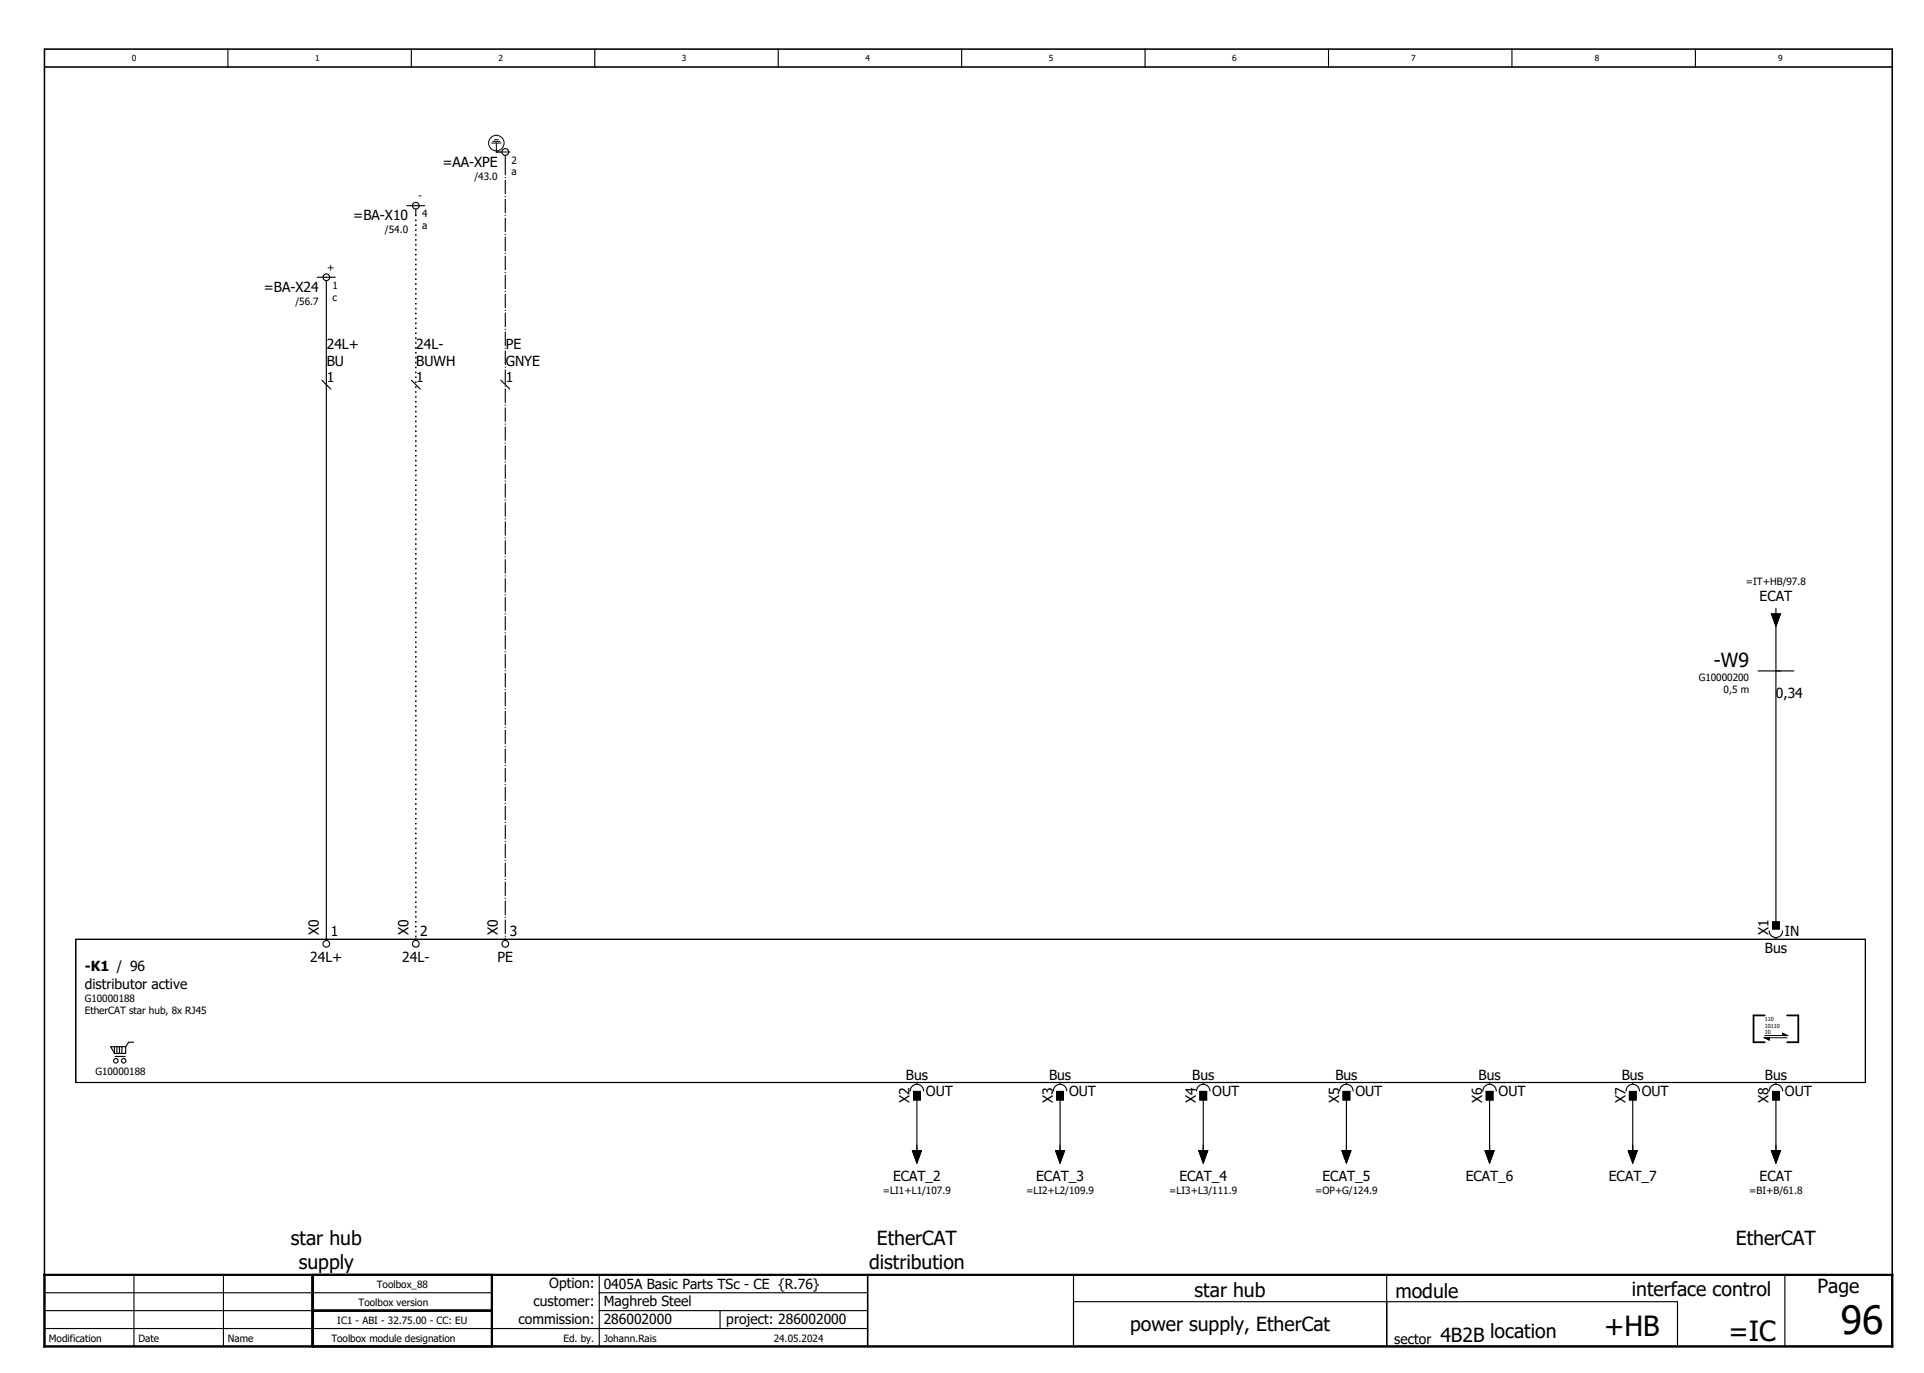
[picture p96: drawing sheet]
<svg xmlns="http://www.w3.org/2000/svg" width="430mm" height="307mm" viewBox="0 0 430 307" stroke-linecap="round" stroke-linejoin="round" font-family="sans-serif">
<defs><g id="words">
<text font-size="8.7" x="411.4" y="298.2">96</text>
<g font-size="6.2">
<text x="358.6" y="298.7">+HB</text>
<text x="386.4" y="299.7">=IC</text>
</g>
<g font-size="4.3">
<text x="383.1" y="149.1">-W9</text>
<text x="65" y="278.3">star hub</text>
<text x="196" y="278.3">EtherCAT</text>
<text x="388" y="278.3">EtherCAT</text>
<text x="66.8" y="283.6">supply</text>
<text x="194.2" y="283.6">distribution</text>
<text x="267" y="289.9">star hub</text>
<text x="311.9" y="290.1">module</text>
<text x="364.7" y="289.7">interface control</text>
<text x="406.3" y="289.1">Page</text>
<text x="252.6" y="297.6">power supply, EtherCat</text>
<text x="321.9" y="300.1">4B2B location</text>
</g>
<g font-size="3.1">
<text x="98.9" y="37.3">=AA-XPE</text>
<text x="79" y="49.3">=BA-X10</text>
<text x="59" y="65.3">=BA-X24</text>
<text x="73" y="78">24L+</text>
<text x="93" y="78">24L-</text>
<text x="113" y="78">PE</text>
<text x="73" y="81.7">BU</text>
<text x="93" y="81.7">BUWH</text>
<text x="113" y="81.7">GNYE</text>
<text x="73" y="85.5">1</text>
<text x="93" y="85.5">1</text>
<text x="113" y="85.5">1</text>
<text x="393.3" y="134.3">ECAT</text>
<text x="396.9" y="156.1">0,34</text>
<text x="71.3" y="209" transform="rotate(-90 71.3 209)">X0</text>
<text x="73.9" y="209.3">1</text>
<text x="91.3" y="209" transform="rotate(-90 91.3 209)">X0</text>
<text x="93.9" y="209.3">2</text>
<text x="111.3" y="209" transform="rotate(-90 111.3 209)">X0</text>
<text x="113.9" y="209.3">3</text>
<text x="395.3" y="209" transform="rotate(-90 395.3 209)">X1</text>
<text x="398.9" y="209.3">IN</text>
<text x="69.3" y="215.1">24L+</text>
<text x="89.9" y="215.1">24L-</text>
<text x="111.2" y="215.1">PE</text>
<text x="394.5" y="213.1">Bus</text>
<text x="18.9" y="217.1">-K1 / 96</text>
<text x="18.9" y="221.1">distributor active</text>
<text x="202.5" y="241.3">Bus</text>
<text x="206.9" y="245.1">OUT</text>
<text x="234.5" y="241.3">Bus</text>
<text x="238.9" y="245.1">OUT</text>
<text x="266.5" y="241.3">Bus</text>
<text x="270.9" y="245.1">OUT</text>
<text x="298.5" y="241.3">Bus</text>
<text x="302.9" y="245.1">OUT</text>
<text x="330.5" y="241.3">Bus</text>
<text x="334.9" y="245.1">OUT</text>
<text x="362.5" y="241.3">Bus</text>
<text x="366.9" y="245.1">OUT</text>
<text x="394.5" y="241.3">Bus</text>
<text x="398.9" y="245.1">OUT</text>
<text x="203.3" y="246.5" transform="rotate(-90 203.3 246.5)">X2</text>
<text x="235.3" y="246.5" transform="rotate(-90 235.3 246.5)">X3</text>
<text x="267.3" y="246.5" transform="rotate(-90 267.3 246.5)">X4</text>
<text x="299.3" y="246.5" transform="rotate(-90 299.3 246.5)">X5</text>
<text x="331.3" y="246.5" transform="rotate(-90 331.3 246.5)">X6</text>
<text x="363.3" y="246.5" transform="rotate(-90 363.3 246.5)">X7</text>
<text x="395.3" y="246.5" transform="rotate(-90 395.3 246.5)">X8</text>
<text x="199.6" y="264.1">ECAT_2</text>
<text x="231.6" y="264.1">ECAT_3</text>
<text x="263.6" y="264.1">ECAT_4</text>
<text x="295.6" y="264.1">ECAT_5</text>
<text x="327.6" y="264.1">ECAT_6</text>
<text x="359.6" y="264.1">ECAT_7</text>
<text x="393.3" y="264.1">ECAT</text>
<text x="122.8" y="288">Option:</text>
<text x="119.2" y="292">customer:</text>
<text x="134.9" y="288.1">0405A Basic Parts TSc - CE {R.76}</text>
<text x="134.9" y="292">Maghreb Steel</text>
<text x="115.9" y="296">commission:</text>
<text x="134.9" y="296">286002000</text>
<text x="162.3" y="296">project: 286002000</text>
<text x="311.6" y="300.3">sector</text>
</g>
<g font-size="2.2">
<text x="106" y="40.2">/43.0</text>
<text x="114.3" y="36.6">2</text>
<text x="114.3" y="39.2">a</text>
<text x="93.5" y="44.5">-</text>
<text x="86" y="52.2">/54.0</text>
<text x="94.3" y="48.6">4</text>
<text x="94.3" y="51.2">a</text>
<text x="73.1" y="60.5">+</text>
<text x="74.3" y="64.6">1</text>
<text x="66" y="68.2">/56.7</text>
<text x="74.3" y="67.2">c</text>
<text x="390.2" y="130.8">=IT+HB/97.8</text>
<text x="379.7" y="152.2">G10000200</text>
<text x="385.2" y="154.9">0,5 m</text>
<text x="18.9" y="224">G10000188</text>
<text x="18.9" y="226.7">EtherCAT star hub, 8x RJ45</text>
<text x="21.3" y="240.2">G10000188</text>
<text x="197.4" y="267">=LI1+L1/107.9</text>
<text x="229.4" y="267">=LI2+L2/109.9</text>
<text x="261.4" y="267">=LI3+L3/111.9</text>
<text x="294" y="267">=OP+G/124.9</text>
<text x="391" y="267">=BI+B/61.8</text>
<text x="84.2" y="288">Toolbox_88</text>
<text x="80.2" y="292">Toolbox version</text>
<text x="10.9" y="300">Modification</text>
<text x="30.9" y="300">Date</text>
<text x="50.9" y="300">Name</text>
<text x="74.1" y="300">Toolbox module designation</text>
<text x="75.4" y="296">IC1 - ABI - 32.75.00 - CC: EU</text>
<text x="125.9" y="300">Ed. by.</text>
<text x="134.9" y="300">Johann.Rais</text>
<text x="172.9" y="300">24.05.2024</text>
</g>
<g font-size="1.9">
<text x="29.4" y="13.6">0</text>
<text x="70.4" y="13.6">1</text>
<text x="111.4" y="13.6">2</text>
<text x="152.4" y="13.6">3</text>
<text x="193.4" y="13.6">4</text>
<text x="234.4" y="13.6">5</text>
<text x="275.4" y="13.6">6</text>
<text x="315.4" y="13.6">7</text>
<text x="356.4" y="13.6">8</text>
<text x="397.4" y="13.6">9</text>
</g>
<g font-size="1.2">
<text x="394.4" y="228.2">110</text>
<text x="394.4" y="229.7">10110</text>
<text x="394.4" y="231.2">10</text>
</g>
</g></defs>
<g fill="none" stroke="#000" stroke-width=".25">
<path d="M50.9 11v4M91.9 11v4M132.9 11v4M173.9 11v4M214.9 11v4M255.9 11v4M296.9 11v4M337.9 11v4M378.9 11v4M112.9 34.7v1.3M90.9 46h4M92.9 46.7v1.3"/>
<path d="M70.9 62h4M72.9 62.7v147.3M71.9 85l2 2M91.9 85l2 2M111.9 85l2 2M395.9 137.2h2l-1 2.8zM396.9 136v1.2M396.9 139v67M392.9 150h8M16.9 210h400v32h-400zM395.4 208.1a1.5 1.5 0 0 0 1.5 1.5 1.5 1.5 0 0 0 1.5-1.5M396.2 206.1h1.5v1.6h-1.5z"/>
<path d="M396.9 209.7v.3M24.7 234h3.4v1.5h-2.5zM25.6 234v1.4M25.7 236.2h2.3M26.1 234v1.5M26.7 234v1.5M27.2 234v1.5M29.9 233h-1.2l-.6 1M394.4 232h1v.5zM398.4 231l1 .5h-1zM203.4 243.9a1.5 1.5 0 0 1 1.5-1.5 1.5 1.5 0 0 1 1.5 1.5M203.9 257.2h2l-1 2.8z"/>
<path d="M204.2 244h1.5v1.9h-1.5zM204.9 242v.3M204.9 246v12M235.4 243.9a1.5 1.5 0 0 1 1.5-1.5 1.5 1.5 0 0 1 1.5 1.5M235.9 257.2h2l-1 2.8zM236.2 244h1.5v1.9h-1.5zM236.9 242v.3M236.9 246v12M267.4 243.9a1.5 1.5 0 0 1 1.5-1.5 1.5 1.5 0 0 1 1.5 1.5M267.9 257.2h2l-1 2.8zM268.2 244h1.5v1.9h-1.5zM268.9 242v.3"/>
<path d="M268.9 246v12M299.4 243.9a1.5 1.5 0 0 1 1.5-1.5 1.5 1.5 0 0 1 1.5 1.5M299.9 257.2h2l-1 2.8zM300.2 244h1.5v1.9h-1.5zM300.9 242v.3M300.9 246v12M331.4 243.9a1.5 1.5 0 0 1 1.5-1.5 1.5 1.5 0 0 1 1.5 1.5M331.9 257.2h2l-1 2.8zM332.2 244h1.5v1.9h-1.5zM332.9 242v.3M332.9 246v12M363.4 243.9a1.5 1.5 0 0 1 1.5-1.5 1.5 1.5 0 0 1 1.5 1.5"/>
<path d="M363.9 257.2h2l-1 2.8zM364.2 244h1.5v1.9h-1.5zM364.9 242v.3M364.9 246v12M395.4 243.9a1.5 1.5 0 0 1 1.5-1.5 1.5 1.5 0 0 1 1.5 1.5M395.9 257.2h2l-1 2.8zM396.2 244h1.5v1.9h-1.5zM396.9 242v.3M396.9 246v12M9.9 289h100M9.9 297h184M9.9 293h100"/>
<path d="M29.9 285v16M49.9 285v16M109.9 285v16M133.9 285v16M133.9 289h60M133.9 293h60M160.9 293v4M239.9 285v16h135v-10h-135M309.9 285v16M398.9 285h24v16h-24z"/>
<circle cx="112.9" cy="34" r=".75"/>
<circle cx="92.9" cy="46" r=".75"/>
<circle cx="72.9" cy="62" r=".75"/>
<circle cx="72.9" cy="211" r=".75"/>
<circle cx="92.9" cy="211" r=".75"/>
<circle cx="112.9" cy="211" r=".75"/>
<circle cx="25.9" cy="237.1" r=".5"/>
<circle cx="27.6" cy="237.1" r=".5"/>
</g>
<path d="M9.9 15h413M9.9 11h413v290h-413zM69.7 285v16M69.9 285v16M193.9 285v16" fill="none" stroke="#000" stroke-width=".35"/>
<path d="M9.9 285h413v16h-413zM69.9 293h40M69.9 285v16M109.9 285v16" fill="none" stroke="#000" stroke-width=".5"/>
<path d="M92.9 48v162" fill="none" stroke="#000" stroke-width=".35" stroke-dasharray=".3 .7 .3 .7" stroke-linecap="butt"/>
<path d="M112.9 36v174" fill="none" stroke="#000" stroke-width=".25" stroke-dasharray="3.2 .4 .3 .4" stroke-linecap="butt"/>
<g fill="#000" stroke="#000" stroke-width=".22">
<path d="M395.9 137.2h2l-1 2.8zM396.2 206.1h1.5v1.6h-1.5zM394.4 232h1v.5zM398.4 231l1 .5h-1zM203.9 257.2h2l-1 2.8zM204.2 244h1.5v1.9h-1.5zM235.9 257.2h2l-1 2.8zM236.2 244h1.5v1.9h-1.5zM267.9 257.2h2l-1 2.8zM268.2 244h1.5v1.9h-1.5zM299.9 257.2h2l-1 2.8zM300.2 244h1.5v1.9h-1.5z"/>
<path d="M331.9 257.2h2l-1 2.8zM332.2 244h1.5v1.9h-1.5zM363.9 257.2h2l-1 2.8zM364.2 244h1.5v1.9h-1.5zM395.9 257.2h2l-1 2.8zM396.2 244h1.5v1.9h-1.5z"/>
</g>
<g fill="none" stroke="#000" stroke-width=".22">
<path d="M109.9 32h2M110.2 31.6h1.5M110.6 31.2h.7M110.9 33v1h3M110.9 32v.9M72.9 209.7v.5M92.9 209.7v.5M112.9 209.7v.5M394.4 232h5M394.4 231.5h5"/>
<circle cx="110.9" cy="32" r="1.74"/>
</g>
<path d="M394.4 227h-2.5v6h2.5M399.4 227h2.5v6h-2.5" fill="none" stroke="#000" stroke-width=".4"/>
<use href="#words"/>
</svg>
